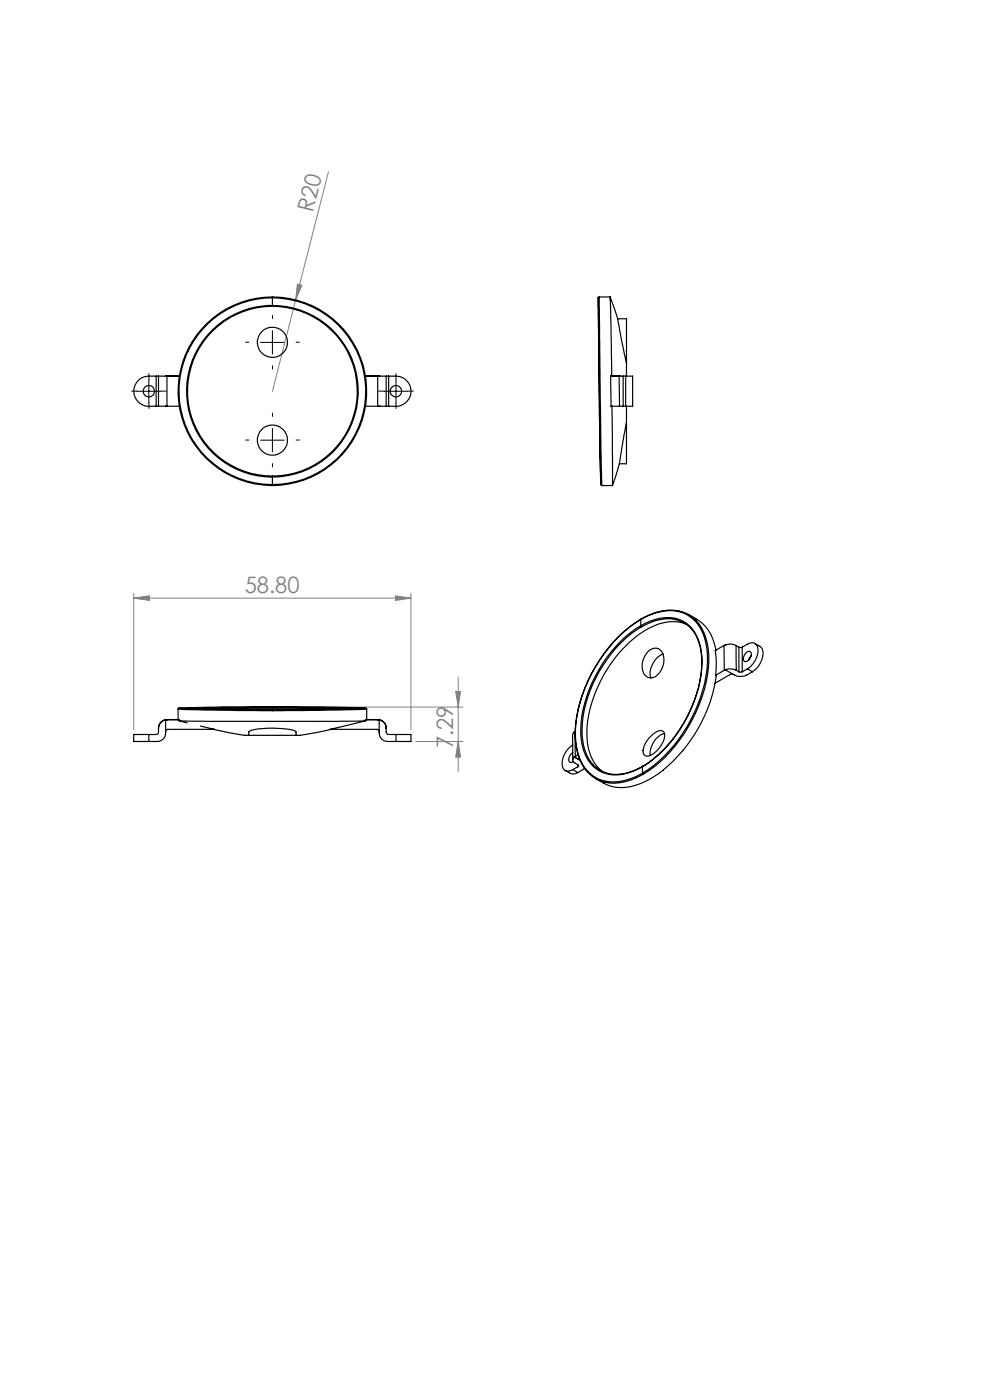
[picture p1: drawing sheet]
<svg xmlns="http://www.w3.org/2000/svg" width="210mm" height="297mm" viewBox="0 0 210 297" stroke-linecap="round" stroke-linejoin="round" font-family="sans-serif">
<defs><g id="words">
<g font-size="4.8" fill="#808080">
<text x="66.4" y="45.2" transform="rotate(-76 66.4 45.2)">R20</text>
<text x="51.9" y="125.8">58.80</text>
<text x="96.1" y="158.7" transform="rotate(-90 96.1 158.7)">7.29</text>
</g>
</g></defs>
<path d="M69.7 36.4l-11.9 46.6M63.1 60.3l.9 .2-1.3 3.1zM28.4 126.9l3.3-.5v1zM28.4 125.9v28.9M28.4 126.9h58.8M83.9 126.4l3.3 .5-3.3 .5zM87.2 125.9v28.9M58.8 150h39.4M88.2 157.3h10M96.7 146.7h1l-.5 3.3zM97.2 157.3l.5 3.3h-1zM97.2 143.6v20.1" fill="none" stroke="#808080" stroke-width=".21"/>
<g fill="none" stroke="#000" stroke-width=".21" stroke-dasharray="15.2 1.3 1.3 1.3">
<path d="M52.8 72.6h-.7M57.8 67.6v-.7M57.8 77.6v.7M62.8 72.6h.7M29.1 83h-1.2M31.6 80.5v-1.2M31.6 85.5v1.2M34.1 83h1.2M52.8 93.4h-.7M57.8 88.4v-.7M57.8 98.4v.7M62.8 93.4h.7"/>
<path d="M81.5 83h-1.2M84 80.5v-1.2M84 85.5v1.2M86.5 83h1.2"/>
</g>
<path d="M55.3 72.6h5M57.8 70.1v5M29.1 83h5M31.6 80.5v5M55.3 93.4h5M57.8 90.9v5M81.5 83h5M84 80.5v5" fill="none" stroke="#000" stroke-width=".21"/>
<g fill="#808080">
<path d="M63.1 60.3l.9 .2-1.3 3.1z"/>
<path d="M28.4 126.9l3.3-.5v1zM83.9 126.4l3.3 .5-3.3 .5z"/>
<path d="M96.7 146.7h1l-.5 3.3zM97.2 157.3l.5 3.3h-1z"/>
</g>
<g fill="none" stroke="#000" stroke-width=".25">
<path d="M33.1 79.8h.5M33.1 79.8h-1.5a3.2 3.2 0 0 0-3.2 3.2 3.2 3.2 0 0 0 3.2 3.2h1.5M33.1 79.8v6.4M33.6 79.8v6.4M33.6 79.8h1.5M35.1 79.8h.1M35.1 79.8h.3M35.4 79.8v6.4M35.4 79.8h2.6M38.1 79.8h-3M57.8 63a20 20 0 0 0-20 20 20 20 0 0 0 20 20M57.8 63v.2"/>
<path d="M57.8 63.2a19.8 19.8 0 0 0-19.8 19.8 19.8 19.8 0 0 0 19.8 19.8M57.8 63a20 20 0 0 1 20 20 20 20 0 0 1-20 20M57.8 63.2a19.8 19.8 0 0 1 19.8 19.8 19.8 19.8 0 0 1-19.8 19.8M57.8 64.8a18.2 18.2 0 0 1 18.2 18.2 18.2 18.2 0 0 1-18.2 18.2M57.8 65a18 18 0 0 1 18 18 18 18 0 0 1-18 18M57.8 64.8v.2M57.8 64.8a18.2 18.2 0 0 0-18.2 18.2 18.2 18.2 0 0 0 18.2 18.2M57.8 65a18 18 0 0 0-18 18 18 18 0 0 0 18 18M57.8 63.2v1.6M77.5 79.8h2.6M77.5 79.8h2.9M80.1 79.8v6.4"/>
<path d="M80.1 79.8h.3M80.4 79.8h.1M80.4 79.8h1.5M81.9 79.8v6.4M81.9 79.8h.5M82.4 79.8h1.6a3.2 3.2 0 0 1 3.2 3.2 3.2 3.2 0 0 1-3.2 3.2h-1.6M82.4 79.8v6.4M126.9 63.2l.6 39.6M126.9 63.2l.2 24.8 .4 14.8M126.9 63.2h.1M127.1 63l.6 40M127.1 63l-.2 .2"/>
<path d="M127.1 63h2.3M129.4 63l1.6 4.6M129.4 63l.4 16.8M129.5 79.8l.1 6.4M129.5 79.8h.1M129.6 79.8h.1M129.6 79.8h1.7M129.6 79.8h2M131 67.6l1.9 9.5M131 67.6h1.9v9.5M131.3 79.8l.1 6.4M131.3 79.8h.9"/>
<path d="M132.2 79.8h.5M132.2 79.8v6.4M132.7 79.8v6.4M132.7 79.8h1.5v6.4h-1.5M132.9 77.1v2.7M33.1 86.2h.5M33.6 86.2h1.5M35.1 86.2h.3M35.1 86.2h.1M35.4 86.2h2.6M77.5 86.2h2.6M80.1 86.2h.3"/>
<path d="M80.4 86.2h1.5M80.4 86.2h.1M81.9 86.2h.5M129.6 86.2h.1M129.6 86.2h1.8M129.8 86.2l.1 16.8M131.4 98.4l-1.5 4.6M131.4 86.2h.8M132.2 86.2h.5M132.9 89.5l-1.5 8.9M132.9 86.2v3.3M132.9 89.5v8.9h-1.5"/>
<path d="M57.8 102.8v.2M57.8 101v.2M57.8 101.2v1.6M127.5 102.8l.2 .2M127.7 103h2.2M135.9 131.4a11 11 0 0 1 9-1.4 8.2 8.2 0 0 1 4.9 6.6 25.1 25.1 0 0 1-3.2 15.9 29 29 0 0 1-10.3 11.5M135.9 132.7a9.4 9.4 0 0 1 8.9-1 8.1 8.1 0 0 1 4 6.6 25.3 25.3 0 0 1-4.3 16.1 25.1 25.1 0 0 1-8.3 8.3M135.9 132.7l.2 .3M135.9 131.4a31 31 0 0 0-13.7 22.1 13.7 13.7 0 0 0 1.9 9.4 7.9 7.9 0 0 0 9.5 2.3l2.7-1.2M135.9 132.7a28.1 28.1 0 0 0-12.7 22 10 10 0 0 0 3.4 8.5 7.8 7.8 0 0 0 7.5 .5l2.1-1M135.9 131.4v1.3M136 131.3a30.9 30.9 0 0 0-14 24 10.9 10.9 0 0 0 3.6 9.4 8.4 8.4 0 0 0 8.2 .8l2.7-1.3"/>
<path d="M136 131.3l-.1 .1M136.1 133a9.8 9.8 0 0 1 7.9-1.3 5.6 5.6 0 0 1 2.5 1.6M136.1 133a27.6 27.6 0 0 0-12.6 22.9 9.2 9.2 0 0 0 3.3 7.2l.7 .4 1.6 .6M137.4 138.3a1.84 1.84 0 0 1 2-.8 1.84 1.84 0 0 1 1.4 1.7 4.1 4.1 0 0 1-2.4 4.6 1.86 1.86 0 0 1-2.2-2v-1.1l.4-1.1zM140.7 138.7a4.5 4.5 0 0 0-2.6 5.1M144 129.6a11.2 11.2 0 0 0-8 1.7M144.1 129.6a7.5 7.5 0 0 1 5.6 5.7 21.9 21.9 0 0 1-1.4 14.3 30.3 30.3 0 0 1-11.8 14.6M145.6 132.4a8.8 8.8 0 0 0-7.9 .8 27.9 27.9 0 0 0-13 19.6 12.7 12.7 0 0 0 1.9 9.7l1.2 1.2M146.1 130.4l1.7 1M146.5 133.3a11.2 11.2 0 0 1 2.3 8.7 28.4 28.4 0 0 1-12.2 20.4l-.3 .2M147.8 131.4a8.8 8.8 0 0 1 4.1 6.5M153.6 136.9l-1.9 1.1a19.5 19.5 0 0 1 .1 5.3"/>
<path d="M153.6 136.9v5.3M153.8 136.8h.1M153.8 136.8a2.71 2.71 0 0 1 2.3 .1M153.8 136.8l-.2 .1M156.1 136.9l.1 5.3M156.1 136.9l.6 .4M156.7 137.3h.7M156.7 137.3v5.2M157.4 137.3l1.1-.6a1.41 1.41 0 0 1 1.7-.1 1.41 1.41 0 0 1 .6 1.5 4.9 4.9 0 0 1-2.3 3.8M157.4 137.3v5.2M158.3 138.5a.65 .65 0 0 1 .9-.2 .65 .65 0 0 1 .1 .9 1.21 1.21 0 0 1-1.5 1.1 1.43 1.43 0 0 1 .5-1.8zM159.3 139.1l-.5 1"/>
<path d="M160.1 136.5l1.1 .6a2.6 2.6 0 0 1 .1 3.4l-.6 1.1-1.1 .9M31.6 155.8h-3.2v1.5h3.2M31.6 155.8v1.5M33.6 154.5v.9l-.3 .4h-1.7M35.1 152.7a1.77 1.77 0 0 0-1.5 1.8M35.1 152.7a1.8 1.8 0 0 0-1.5 1.8M35.1 152.7v2.8a1.79 1.79 0 0 1-1.8 1.8h-1.7M35.1 152.7h.1M35.4 152.7h-.3M35.4 152.6v.1M35.4 152.6l-.3 .1M35.4 152.7h2.6"/>
<path d="M35.4 152.6h2.4M37.8 150.4v2.3h.2M37.8 150.4l5.9 .2 14.1 .2M38 150.2l-.2 .2M38 150.2l19.8 .4M38 150.2h.1M38 152.9h39.5M38 152.9l1.7 .4M38 152.7v.2M42.5 154l3 .7h-10l-.3 .2-.1 .3M45.3 154.7l5.6 1.2 1.8 .1M52.8 156h10"/>
<path d="M52.8 155.3v.7M52.8 155.3v-.1a8.8 8.8 0 0 1 4.3-.7 15.7 15.7 0 0 1 5.6 .6l.1 .9M57.8 150l-19.8 .2M57.8 150.6v.2M57.8 150l19.7 .2M57.8 150l18.2 .2-18.2 .3M57.8 150h.1M57.8 150l-18.2 .2 18.2 .3M57.8 150v.2M57.8 150.2l15.8 .1M57.8 150.2l-15.9 .1M57.8 150.5v.1"/>
<path d="M70.2 154.7l-5.5 1.1-1.9 .2M77.5 152.9l-7.4 1.8h9.9l.4 .2v.3M77.5 152.7v.2M77.5 152.7h2.6M77.5 150.2l-19.7 .4M77.5 150.2h.1M77.6 150.2l.2 .2v2.3h-.3M77.8 150.4l-20 .4M77.8 152.6h2.3M80.1 152.7h.3M80.1 152.6v.1M80.1 152.6l.3 .1"/>
<path d="M80.4 152.7a1.72 1.72 0 0 1 1.5 1.8M80.4 152.7a1.78 1.78 0 0 1 1.5 1.8M80.4 152.7v2.8a1.79 1.79 0 0 0 1.8 1.8h1.8M80.4 152.7h.1M81.9 154.5v.8l.3 .5h1.8M84 155.8h3.2v1.5h-3.2M84 155.8v1.5M121.5 158a4.3 4.3 0 0 0-1.9 5.2 1.43 1.43 0 0 0 1.9 .1M121.5 159.7a1.43 1.43 0 0 0-.6 2l.7-.1M121.8 155.3l-.3 .5v5.4M121.8 155.3h.1M122 155.2v5.2"/>
<path d="M122 155.2l-.2 .1M122 155.2h.1M137.7 156.6a3.3 3.3 0 0 1 2.8-1.6l.2 .1a2.55 2.55 0 0 1-.4 3 4.4 4.4 0 0 1-3.2 2.3 1.27 1.27 0 0 1-.5-2zM141 155.6a4.5 4.5 0 0 0-3.1 4.7M144.8 159.3a21.5 21.5 0 0 1-10.2 7.3 8.4 8.4 0 0 1-6.5-.4M151.8 143.3l.1 .1a31.9 31.9 0 0 1-7.1 15.9M153.6 142.2l-1.8 1.1M153.8 142.1l2 1.1a2.95 2.95 0 0 0 2.6 0l1.2-.7M153.8 142.1a2.7 2.7 0 0 1 2.4 .1M153.8 142.1h.1M153.8 142.1l-.2 .1M155.5 143l-.6 .1-3.2 1.9"/>
<path d="M156.2 142.2l.5 .3M156.7 142.5h.7M158.5 141.9l1.1 .6M158.5 141.9l-1.1 .6M119.9 163.4l1.6 .8 1.1-.3M121.5 163.3l1.1 .6M121.8 160.6h.1M121.8 160.6a.75 .75 0 0 0-.3 .7 .75 .75 0 0 0 .5 .6l.6 .3M121.8 160.6l1.2 .7M122 160.4l-.2 .2M122.6 162.2l.1 .2-.1 .3M122.6 162.7l-1.1 .6"/>
<path d="M122.6 162.2v.5M122.6 160.1l-.6 .3M124 163l-1.4 .9M126.3 165.2l1.7 1M136.2 162.7l.1 1.3M136.3 162.6a10.1 10.1 0 0 1-7.2 1.5M136.3 164l.2 .2M136.3 162.6l-.1 .1"/>
<circle cx="57.8" cy="72.6" r="3.2"/>
<circle cx="31.6" cy="83" r="1.2"/>
<circle cx="57.8" cy="93.4" r="3.2"/>
<circle cx="84" cy="83" r="1.2"/>
</g>
<use href="#words"/>
</svg>
